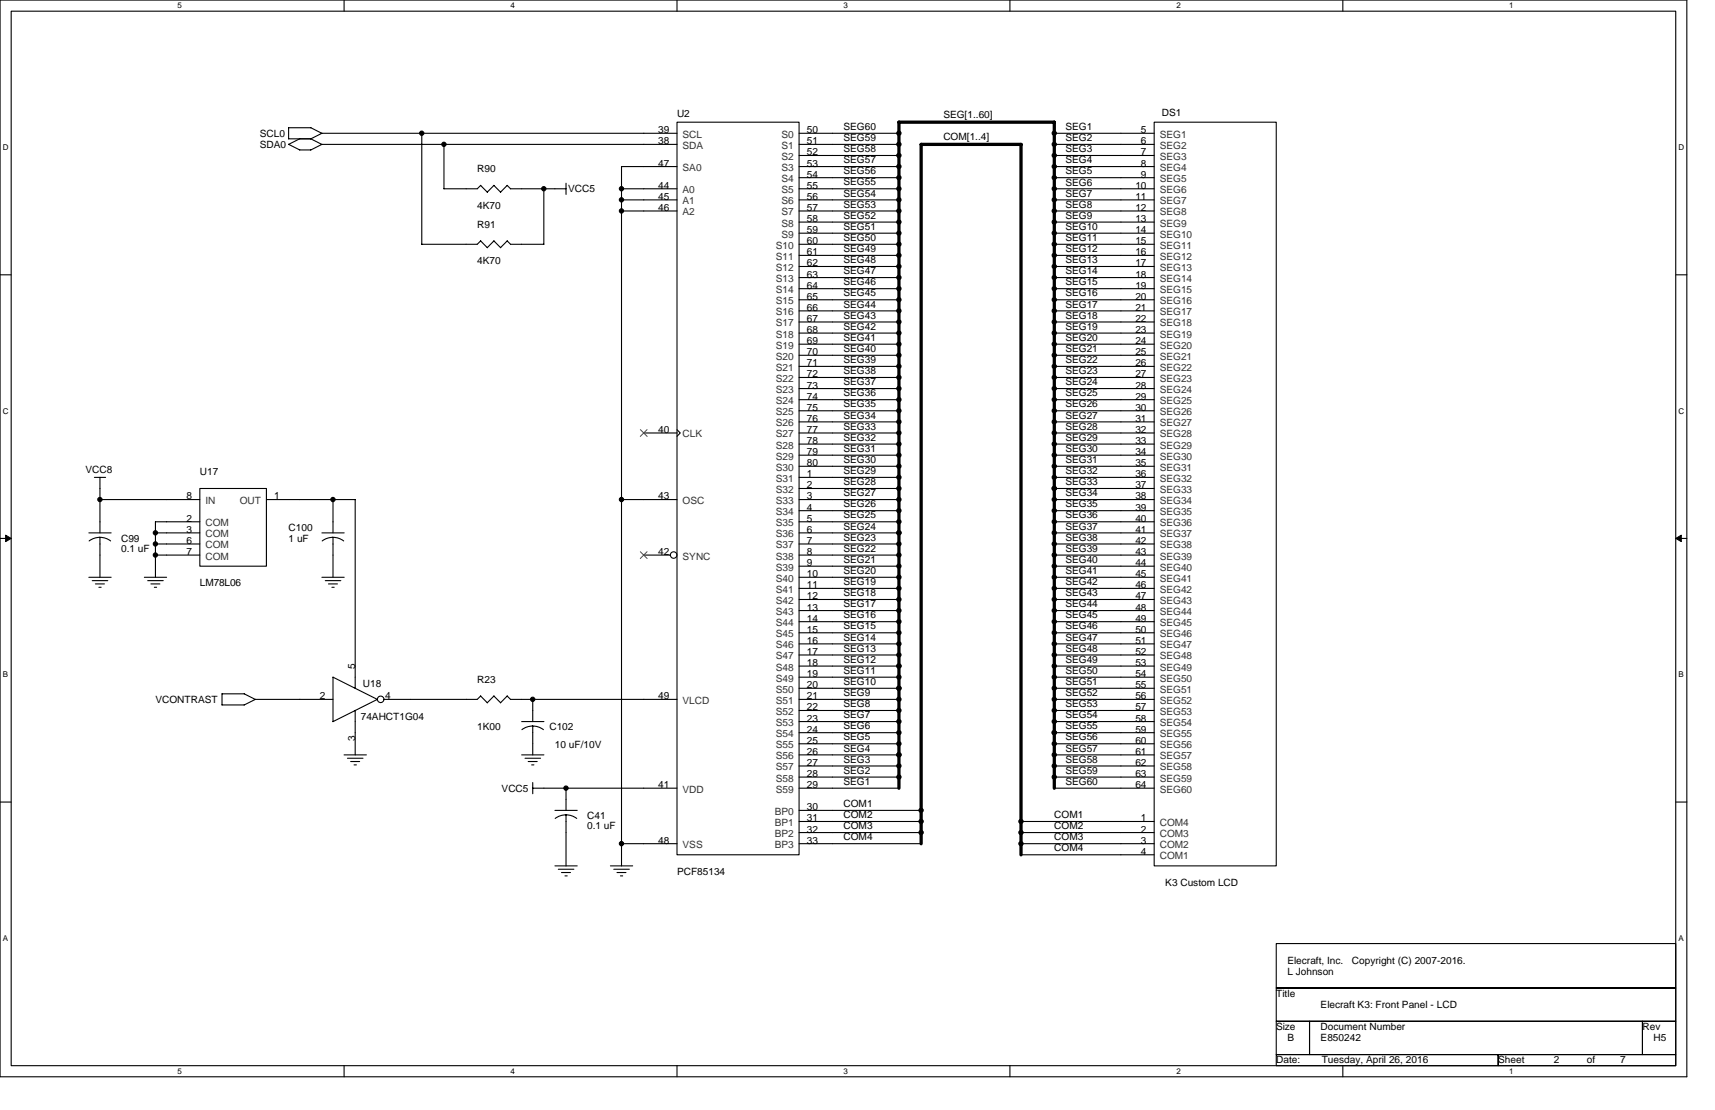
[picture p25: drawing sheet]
<svg xmlns="http://www.w3.org/2000/svg" width="432mm" height="279mm" viewBox="0 0 432 279" stroke-linecap="round" stroke-linejoin="round" font-family="sans-serif">
<defs><g id="words">
<g font-size="2.5">
<text x="170.5" y="29.4">U2</text>
<text x="237.5" y="29.7">SEG[1..60]</text>
<text x="292.5" y="29.1">DS1</text>
<text x="65.4" y="34.4">SCL0</text>
<text x="165.7" y="33.5">39</text>
<text x="203.1" y="33.5">50</text>
<text x="212.4" y="32.7">SEG60</text>
<text x="212.4" y="35.5">SEG59</text>
<text x="237.5" y="35.2">COM[1..4]</text>
<text x="268.2" y="32.7">SEG1</text>
<text x="268.2" y="35.5">SEG2</text>
<text x="287.3" y="33.5">5</text>
<text x="65.4" y="37.2">SDA0</text>
<text x="165.7" y="41.9">47</text>
<text x="165.7" y="36.3">38</text>
<text x="203.1" y="36.3">51</text>
<text x="203.1" y="39.1">52</text>
<text x="203.1" y="41.9">53</text>
<text x="212.4" y="38.3">SEG58</text>
<text x="212.4" y="41.1">SEG57</text>
<text x="268.2" y="38.3">SEG3</text>
<text x="268.2" y="41.1">SEG4</text>
<text x="287.3" y="36.3">6</text>
<text x="287.3" y="39.1">7</text>
<text x="287.3" y="41.9">8</text>
<text x="120.2" y="43.3">R90</text>
<text x="165.7" y="47.5">44</text>
<text x="203.1" y="44.7">54</text>
<text x="203.1" y="47.5">55</text>
<text x="212.4" y="43.9">SEG56</text>
<text x="212.4" y="46.7">SEG55</text>
<text x="268.2" y="43.9">SEG5</text>
<text x="268.2" y="46.7">SEG6</text>
<text x="285.9" y="47.5">10</text>
<text x="287.3" y="44.7">9</text>
<text x="120.2" y="52.6">4K70</text>
<text x="143.1" y="48.4">VCC5</text>
<text x="165.7" y="50.3">45</text>
<text x="165.7" y="53.1">46</text>
<text x="203.1" y="50.3">56</text>
<text x="203.1" y="53.1">57</text>
<text x="212.4" y="49.5">SEG54</text>
<text x="212.4" y="52.3">SEG53</text>
<text x="268.2" y="49.5">SEG7</text>
<text x="268.2" y="52.3">SEG8</text>
<text x="285.9" y="50.3">11</text>
<text x="285.9" y="53.1">12</text>
<text x="120.2" y="57.3">R91</text>
<text x="203.1" y="55.9">58</text>
<text x="203.1" y="58.7">59</text>
<text x="212.4" y="55.1">SEG52</text>
<text x="212.4" y="57.9">SEG51</text>
<text x="268.2" y="55.1">SEG9</text>
<text x="268.2" y="57.9">SEG10</text>
<text x="285.9" y="55.9">13</text>
<text x="285.9" y="58.7">14</text>
<text x="203.1" y="61.5">60</text>
<text x="203.1" y="64.3">61</text>
<text x="212.4" y="63.5">SEG49</text>
<text x="212.4" y="60.7">SEG50</text>
<text x="268.2" y="60.7">SEG11</text>
<text x="268.2" y="63.5">SEG12</text>
<text x="285.9" y="61.5">15</text>
<text x="285.9" y="64.3">16</text>
<text x="120.2" y="66.5">4K70</text>
<text x="203.1" y="67.1">62</text>
<text x="203.1" y="69.8">63</text>
<text x="212.4" y="69">SEG47</text>
<text x="212.4" y="71.8">SEG46</text>
<text x="212.4" y="66.2">SEG48</text>
<text x="268.2" y="66.3">SEG13</text>
<text x="268.2" y="69">SEG14</text>
<text x="268.2" y="71.8">SEG15</text>
<text x="285.9" y="67.1">17</text>
<text x="285.9" y="69.8">18</text>
<text x="203.1" y="72.6">64</text>
<text x="203.1" y="75.4">65</text>
<text x="212.4" y="74.6">SEG45</text>
<text x="212.4" y="77.4">SEG44</text>
<text x="268.2" y="74.6">SEG16</text>
<text x="268.2" y="77.4">SEG17</text>
<text x="285.9" y="72.6">19</text>
<text x="285.9" y="75.4">20</text>
<text x="203.1" y="78.2">66</text>
<text x="203.1" y="81">67</text>
<text x="203.1" y="83.8">68</text>
<text x="212.4" y="80.2">SEG43</text>
<text x="212.4" y="83">SEG42</text>
<text x="268.2" y="80.2">SEG18</text>
<text x="268.2" y="83">SEG19</text>
<text x="285.9" y="78.2">21</text>
<text x="285.9" y="81">22</text>
<text x="285.9" y="83.8">23</text>
<text x="203.1" y="86.6">69</text>
<text x="203.1" y="89.4">70</text>
<text x="212.4" y="85.8">SEG41</text>
<text x="212.4" y="88.6">SEG40</text>
<text x="268.2" y="85.8">SEG20</text>
<text x="268.2" y="88.6">SEG21</text>
<text x="285.9" y="86.6">24</text>
<text x="285.9" y="89.4">25</text>
<text x="203.1" y="92.2">71</text>
<text x="203.1" y="95">72</text>
<text x="212.4" y="94.2">SEG38</text>
<text x="212.4" y="91.4">SEG39</text>
<text x="268.2" y="91.4">SEG22</text>
<text x="268.2" y="94.2">SEG23</text>
<text x="285.9" y="92.2">26</text>
<text x="285.9" y="95">27</text>
<text x="203.1" y="97.8">73</text>
<text x="203.1" y="100.6">74</text>
<text x="212.4" y="99.8">SEG36</text>
<text x="212.4" y="97">SEG37</text>
<text x="268.2" y="97">SEG24</text>
<text x="268.2" y="99.8">SEG25</text>
<text x="285.9" y="97.8">28</text>
<text x="285.9" y="100.6">29</text>
<text x="203.1" y="103.4">75</text>
<text x="203.1" y="106.2">76</text>
<text x="212.4" y="102.6">SEG35</text>
<text x="212.4" y="105.4">SEG34</text>
<text x="268.2" y="102.6">SEG26</text>
<text x="268.2" y="105.4">SEG27</text>
<text x="285.9" y="103.4">30</text>
<text x="285.9" y="106.2">31</text>
<text x="165.7" y="109">40</text>
<text x="203.1" y="109">77</text>
<text x="203.1" y="111.8">78</text>
<text x="212.4" y="108.2">SEG33</text>
<text x="212.4" y="111">SEG32</text>
<text x="212.4" y="113.7">SEG31</text>
<text x="268.2" y="108.2">SEG28</text>
<text x="268.2" y="111">SEG29</text>
<text x="268.2" y="113.7">SEG30</text>
<text x="285.9" y="109">32</text>
<text x="285.9" y="111.8">33</text>
<text x="21.5" y="119.1">VCC8</text>
<text x="50.3" y="119.6">U17</text>
<text x="203.1" y="114.6">79</text>
<text x="203.1" y="117.3">80</text>
<text x="212.4" y="119.3">SEG29</text>
<text x="212.4" y="116.5">SEG30</text>
<text x="268.2" y="119.3">SEG32</text>
<text x="268.2" y="116.5">SEG31</text>
<text x="285.9" y="114.6">34</text>
<text x="285.9" y="117.3">35</text>
<text x="47" y="125.7">8</text>
<text x="69" y="125.7">1</text>
<text x="165.7" y="125.7">43</text>
<text x="203.1" y="120.1">1</text>
<text x="203.1" y="122.9">2</text>
<text x="203.1" y="125.7">3</text>
<text x="212.4" y="122.1">SEG28</text>
<text x="212.4" y="124.9">SEG27</text>
<text x="268.2" y="122.1">SEG33</text>
<text x="268.2" y="124.9">SEG34</text>
<text x="285.9" y="120.1">36</text>
<text x="285.9" y="122.9">37</text>
<text x="285.9" y="125.7">38</text>
<text x="47" y="131.3">2</text>
<text x="203.1" y="128.5">4</text>
<text x="203.1" y="131.3">5</text>
<text x="212.4" y="127.7">SEG26</text>
<text x="212.4" y="130.5">SEG25</text>
<text x="268.2" y="130.5">SEG36</text>
<text x="268.2" y="127.7">SEG35</text>
<text x="285.9" y="128.5">39</text>
<text x="285.9" y="131.3">40</text>
<text x="30.5" y="136.4">C99</text>
<text x="47" y="134.1">3</text>
<text x="47" y="136.9">6</text>
<text x="72.7" y="133.6">C100</text>
<text x="72.7" y="136.4">1 uF</text>
<text x="203.1" y="134.1">6</text>
<text x="203.1" y="136.9">7</text>
<text x="212.4" y="133.3">SEG24</text>
<text x="212.4" y="136.1">SEG23</text>
<text x="268.2" y="136.1">SEG38</text>
<text x="268.2" y="133.3">SEG37</text>
<text x="285.9" y="134.1">41</text>
<text x="285.9" y="136.9">42</text>
<text x="30.5" y="138.9">0.1 uF</text>
<text x="47" y="139.7">7</text>
<text x="165.7" y="139.7">42</text>
<text x="203.1" y="139.7">8</text>
<text x="203.1" y="142.5">9</text>
<text x="212.4" y="138.9">SEG22</text>
<text x="212.4" y="141.7">SEG21</text>
<text x="268.2" y="141.7">SEG40</text>
<text x="268.2" y="138.9">SEG39</text>
<text x="285.9" y="139.7">43</text>
<text x="285.9" y="142.5">44</text>
<text x="50.3" y="147.6">LM78L06</text>
<text x="203.1" y="145.3">10</text>
<text x="203.1" y="148.1">11</text>
<text x="212.4" y="147.3">SEG19</text>
<text x="212.4" y="144.5">SEG20</text>
<text x="268.2" y="144.5">SEG41</text>
<text x="268.2" y="147.3">SEG42</text>
<text x="285.9" y="145.3">45</text>
<text x="285.9" y="148.1">46</text>
<text x="203.1" y="150.9">12</text>
<text x="203.1" y="153.7">13</text>
<text x="212.4" y="150.1">SEG18</text>
<text x="212.4" y="155.7">SEG16</text>
<text x="212.4" y="152.9">SEG17</text>
<text x="268.2" y="152.9">SEG44</text>
<text x="268.2" y="150.1">SEG43</text>
<text x="268.2" y="155.7">SEG45</text>
<text x="285.9" y="150.9">47</text>
<text x="285.9" y="153.7">48</text>
<text x="203.1" y="156.5">14</text>
<text x="203.1" y="159.3">15</text>
<text x="212.4" y="161.2">SEG14</text>
<text x="212.4" y="158.5">SEG15</text>
<text x="268.2" y="161.2">SEG47</text>
<text x="268.2" y="158.5">SEG46</text>
<text x="285.9" y="156.5">49</text>
<text x="285.9" y="159.3">50</text>
<text x="203.1" y="162.1">16</text>
<text x="203.1" y="164.8">17</text>
<text x="203.1" y="167.6">18</text>
<text x="212.4" y="166.8">SEG12</text>
<text x="212.4" y="164">SEG13</text>
<text x="268.2" y="166.8">SEG49</text>
<text x="268.2" y="164">SEG48</text>
<text x="285.9" y="162.1">51</text>
<text x="285.9" y="164.8">52</text>
<text x="285.9" y="167.6">53</text>
<text x="89.4" y="168.5" transform="rotate(-90 89.4 168.5)">5</text>
<text x="91.4" y="173">U18</text>
<text x="120.2" y="171.9">R23</text>
<text x="203.1" y="170.4">19</text>
<text x="203.1" y="173.2">20</text>
<text x="212.4" y="172.4">SEG10</text>
<text x="212.4" y="169.6">SEG11</text>
<text x="268.2" y="169.6">SEG50</text>
<text x="268.2" y="172.4">SEG51</text>
<text x="285.9" y="170.4">54</text>
<text x="285.9" y="173.2">55</text>
<text x="39.1" y="176.9">VCONTRAST</text>
<text x="80.5" y="176">2</text>
<text x="97" y="176">4</text>
<text x="165.7" y="176">49</text>
<text x="203.1" y="176">21</text>
<text x="203.1" y="178.8">22</text>
<text x="212.4" y="178">SEG8</text>
<text x="212.4" y="175.2">SEG9</text>
<text x="268.2" y="175.2">SEG52</text>
<text x="268.2" y="178">SEG53</text>
<text x="285.9" y="176">56</text>
<text x="285.9" y="178.8">57</text>
<text x="90.8" y="181.4">74AHCT1G04</text>
<text x="120.2" y="183.9">1K00</text>
<text x="138.3" y="183.9">C102</text>
<text x="203.1" y="181.6">23</text>
<text x="203.1" y="184.4">24</text>
<text x="212.4" y="180.8">SEG7</text>
<text x="212.4" y="183.6">SEG6</text>
<text x="268.2" y="183.6">SEG55</text>
<text x="268.2" y="180.8">SEG54</text>
<text x="285.9" y="181.6">58</text>
<text x="285.9" y="184.4">59</text>
<text x="89.4" y="186.5" transform="rotate(-90 89.4 186.5)">3</text>
<text x="139.7" y="188.3">10 uF/10V</text>
<text x="203.1" y="187.2">25</text>
<text x="203.1" y="190">26</text>
<text x="212.4" y="192">SEG3</text>
<text x="212.4" y="189.2">SEG4</text>
<text x="212.4" y="186.4">SEG5</text>
<text x="268.2" y="192">SEG58</text>
<text x="268.2" y="189.2">SEG57</text>
<text x="268.2" y="186.4">SEG56</text>
<text x="285.9" y="187.2">60</text>
<text x="285.9" y="190">61</text>
<text x="203.1" y="192.8">27</text>
<text x="203.1" y="195.6">28</text>
<text x="212.4" y="194.8">SEG2</text>
<text x="212.4" y="197.6">SEG1</text>
<text x="268.2" y="194.8">SEG59</text>
<text x="268.2" y="197.6">SEG60</text>
<text x="285.9" y="192.8">62</text>
<text x="285.9" y="195.6">63</text>
<text x="126.3" y="199.2">VCC5</text>
<text x="165.7" y="198.4">41</text>
<text x="203.1" y="204">30</text>
<text x="203.1" y="198.4">29</text>
<text x="212.4" y="203.2">COM1</text>
<text x="285.9" y="198.4">64</text>
<text x="147.8" y="206.2">C41</text>
<text x="147.8" y="208.7">0.1 uF</text>
<text x="203.1" y="206.8">31</text>
<text x="203.1" y="209.5">32</text>
<text x="212.4" y="208.7">COM3</text>
<text x="212.4" y="205.9">COM2</text>
<text x="265.5" y="208.7">COM2</text>
<text x="265.5" y="205.9">COM1</text>
<text x="287.3" y="209.5">2</text>
<text x="287.3" y="206.8">1</text>
<text x="165.7" y="212.3">48</text>
<text x="203.1" y="212.3">33</text>
<text x="212.4" y="211.5">COM4</text>
<text x="265.5" y="214.3">COM4</text>
<text x="265.5" y="211.5">COM3</text>
<text x="287.3" y="215.1">4</text>
<text x="287.3" y="212.3">3</text>
<text x="170.5" y="220.2">PCF85134</text>
<text x="293.4" y="223">K3 Custom LCD</text>
<text x="324.1" y="242.5">Elecraft, Inc.</text>
<text x="324.1" y="245.3">L Johnson</text>
<text x="340.4" y="242.5">Copyright (C) 2007-2016.</text>
<text x="321.3" y="250.9">Title</text>
<text x="332.5" y="253.7">Elecraft K3: Front Panel - LCD</text>
<text x="321.3" y="259.3">Size</text>
<text x="324.1" y="262.1">B</text>
<text x="332.5" y="259.3">Document Number</text>
<text x="332.5" y="262.1">E850242</text>
<text x="413.5" y="259.3">Rev</text>
<text x="416.3" y="262.1">H5</text>
<text x="321.3" y="267.7">Date:</text>
<text x="332.8" y="267.7">Tuesday, April 26, 2016</text>
<text x="377.2" y="267.7">Sheet</text>
<text x="391.2" y="267.7">2</text>
<text x="399.6" y="267.7">of</text>
<text x="407.9" y="267.7">7</text>
</g>
<g font-size="2.5" fill="#333">
<text x="171.9" y="34.7">SCL</text>
<text x="196.7" y="34.7">S0</text>
<text x="292" y="34.7">SEG1</text>
<text x="171.9" y="37.5">SDA</text>
<text x="196.7" y="37.5">S1</text>
<text x="196.7" y="40.3">S2</text>
<text x="292" y="37.5">SEG2</text>
<text x="292" y="40.3">SEG3</text>
<text x="171.9" y="43">SA0</text>
<text x="196.7" y="43.1">S3</text>
<text x="196.7" y="45.8">S4</text>
<text x="292" y="43.1">SEG4</text>
<text x="292" y="45.8">SEG5</text>
<text x="171.9" y="48.6">A0</text>
<text x="171.9" y="51.4">A1</text>
<text x="196.7" y="48.6">S5</text>
<text x="196.7" y="51.4">S6</text>
<text x="292" y="48.6">SEG6</text>
<text x="292" y="51.4">SEG7</text>
<text x="171.9" y="54.2">A2</text>
<text x="196.7" y="54.2">S7</text>
<text x="196.7" y="57">S8</text>
<text x="196.7" y="59.8">S9</text>
<text x="292" y="54.2">SEG8</text>
<text x="292" y="57">SEG9</text>
<text x="292" y="59.8">SEG10</text>
<text x="195.3" y="62.6">S10</text>
<text x="195.3" y="65.4">S11</text>
<text x="292" y="62.6">SEG11</text>
<text x="292" y="65.4">SEG12</text>
<text x="195.3" y="68.2">S12</text>
<text x="195.3" y="71">S13</text>
<text x="292" y="68.2">SEG13</text>
<text x="292" y="71">SEG14</text>
<text x="195.3" y="73.8">S14</text>
<text x="195.3" y="76.6">S15</text>
<text x="292" y="73.8">SEG15</text>
<text x="292" y="76.6">SEG16</text>
<text x="195.3" y="79.4">S16</text>
<text x="195.3" y="82.2">S17</text>
<text x="292" y="79.4">SEG17</text>
<text x="292" y="82.2">SEG18</text>
<text x="195.3" y="85">S18</text>
<text x="195.3" y="87.8">S19</text>
<text x="292" y="85">SEG19</text>
<text x="292" y="87.8">SEG20</text>
<text x="195.3" y="90.5">S20</text>
<text x="195.3" y="93.3">S21</text>
<text x="292" y="90.5">SEG21</text>
<text x="292" y="93.3">SEG22</text>
<text x="195.3" y="96.1">S22</text>
<text x="195.3" y="98.9">S23</text>
<text x="195.3" y="101.7">S24</text>
<text x="292" y="96.1">SEG23</text>
<text x="292" y="98.9">SEG24</text>
<text x="292" y="101.7">SEG25</text>
<text x="195.3" y="104.5">S25</text>
<text x="195.3" y="107.3">S26</text>
<text x="292" y="104.5">SEG26</text>
<text x="292" y="107.3">SEG27</text>
<text x="171.9" y="110.1">CLK</text>
<text x="195.3" y="110.1">S27</text>
<text x="195.3" y="112.9">S28</text>
<text x="292" y="110.1">SEG28</text>
<text x="292" y="112.9">SEG29</text>
<text x="195.3" y="115.7">S29</text>
<text x="195.3" y="118.5">S30</text>
<text x="292" y="115.7">SEG30</text>
<text x="292" y="118.5">SEG31</text>
<text x="195.3" y="121.3">S31</text>
<text x="195.3" y="124.1">S32</text>
<text x="292" y="121.3">SEG32</text>
<text x="292" y="124.1">SEG33</text>
<text x="51.7" y="126.9">IN</text>
<text x="60.3" y="126.9">OUT</text>
<text x="171.9" y="126.9">OSC</text>
<text x="195.3" y="126.9">S33</text>
<text x="195.3" y="129.7">S34</text>
<text x="292" y="126.9">SEG34</text>
<text x="292" y="129.7">SEG35</text>
<text x="51.7" y="132.5">COM</text>
<text x="51.7" y="135.3">COM</text>
<text x="195.3" y="132.5">S35</text>
<text x="195.3" y="135.3">S36</text>
<text x="292" y="132.5">SEG36</text>
<text x="292" y="135.3">SEG37</text>
<text x="51.7" y="138">COM</text>
<text x="51.7" y="140.8">COM</text>
<text x="171.9" y="140.8">SYNC</text>
<text x="195.3" y="138">S37</text>
<text x="195.3" y="140.8">S38</text>
<text x="195.3" y="143.6">S39</text>
<text x="292" y="138">SEG38</text>
<text x="292" y="140.8">SEG39</text>
<text x="292" y="143.6">SEG40</text>
<text x="195.3" y="146.4">S40</text>
<text x="195.3" y="149.2">S41</text>
<text x="292" y="146.4">SEG41</text>
<text x="292" y="149.2">SEG42</text>
<text x="195.3" y="152">S42</text>
<text x="195.3" y="154.8">S43</text>
<text x="292" y="152">SEG43</text>
<text x="292" y="154.8">SEG44</text>
<text x="195.3" y="157.6">S44</text>
<text x="195.3" y="160.4">S45</text>
<text x="292" y="157.6">SEG45</text>
<text x="292" y="160.4">SEG46</text>
<text x="195.3" y="163.2">S46</text>
<text x="195.3" y="166">S47</text>
<text x="292" y="163.2">SEG47</text>
<text x="292" y="166">SEG48</text>
<text x="195.3" y="168.8">S48</text>
<text x="195.3" y="171.6">S49</text>
<text x="292" y="168.8">SEG49</text>
<text x="292" y="171.6">SEG50</text>
<text x="171.9" y="177.2">VLCD</text>
<text x="195.3" y="174.4">S50</text>
<text x="195.3" y="177.2">S51</text>
<text x="195.3" y="180">S52</text>
<text x="292" y="174.4">SEG51</text>
<text x="292" y="177.2">SEG52</text>
<text x="292" y="180">SEG53</text>
<text x="195.3" y="182.7">S53</text>
<text x="195.3" y="185.5">S54</text>
<text x="292" y="182.7">SEG54</text>
<text x="292" y="185.5">SEG55</text>
<text x="195.3" y="188.3">S55</text>
<text x="195.3" y="191.1">S56</text>
<text x="292" y="188.3">SEG56</text>
<text x="292" y="191.1">SEG57</text>
<text x="195.3" y="193.9">S57</text>
<text x="195.3" y="196.7">S58</text>
<text x="292" y="193.9">SEG58</text>
<text x="292" y="196.7">SEG59</text>
<text x="171.9" y="199.5">VDD</text>
<text x="195.3" y="199.5">S59</text>
<text x="292" y="199.5">SEG60</text>
<text x="195.1" y="207.9">BP1</text>
<text x="195.1" y="205.1">BP0</text>
<text x="292" y="207.9">COM4</text>
<text x="171.9" y="213.5">VSS</text>
<text x="195.1" y="213.5">BP3</text>
<text x="195.1" y="210.7">BP2</text>
<text x="292" y="213.5">COM2</text>
<text x="292" y="210.7">COM3</text>
<text x="292" y="216.3">COM1</text>
</g>
<g font-size="2">
<text x="44.7" y="2.1">5</text>
<text x="128.5" y="2.1">4</text>
<text x="212.4" y="2.1">3</text>
<text x="296.2" y="2.1">2</text>
<text x="380" y="2.1">1</text>
<text x=".7" y="37.8">D</text>
<text x="422.6" y="37.8">D</text>
<text x=".7" y="104.1">C</text>
<text x="422.6" y="104.1">C</text>
<text x=".7" y="170.5">B</text>
<text x="422.6" y="170.5">B</text>
<text x=".7" y="236.9">A</text>
<text x="422.6" y="236.9">A</text>
<text x="44.7" y="270.3">5</text>
<text x="128.5" y="270.3">4</text>
<text x="212.4" y="270.3">3</text>
<text x="296.2" y="270.3">2</text>
<text x="380" y="270.3">1</text>
</g>
</g></defs>
<path d="M0 0h424.7v271h-424.7zM2.8 2.8h419.1v265.4h-419.1z" fill="none" stroke="#000" stroke-width=".28"/>
<g fill="#fff">
<path d="M44.7 .3h1.1v2.2h-1.1z"/>
<path d="M44.7 268.5h1.1v2.3h-1.1z"/>
</g>
<path d="M86.6 0v2.8M86.6 268.2v2.8" fill="none" stroke="#000" stroke-width=".28"/>
<g fill="#fff">
<path d="M128.5 .3h1.2v2.2h-1.2z"/>
<path d="M128.5 268.5h1.2v2.3h-1.2z"/>
</g>
<path d="M170.5 0v2.8M170.5 268.2v2.8" fill="none" stroke="#000" stroke-width=".28"/>
<g fill="#fff">
<path d="M212.4 .3h1.1v2.2h-1.1z"/>
<path d="M212.4 268.5h1.1v2.3h-1.1z"/>
</g>
<path d="M254.3 0v2.8M254.3 268.2v2.8" fill="none" stroke="#000" stroke-width=".28"/>
<g fill="#fff">
<path d="M296.2 .3h1.1v2.2h-1.1z"/>
<path d="M296.2 268.5h1.1v2.3h-1.1z"/>
</g>
<path d="M338.1 0v2.8M338.1 268.2v2.8" fill="none" stroke="#000" stroke-width=".28"/>
<g fill="#fff">
<path d="M380 .3h1.1v2.2h-1.1z"/>
<path d="M380 268.5h1.1v2.3h-1.1z"/>
<path d="M.7 36h1.5v2.2h-1.5z"/>
<path d="M422.6 36h1.5v2.2h-1.5z"/>
<path d="M.7 102.3h1.5v2.3h-1.5z"/>
<path d="M422.6 102.3h1.5v2.3h-1.5z"/>
</g>
<path d="M0 69.2h2.8M421.9 69.2h2.8" fill="none" stroke="#000" stroke-width=".28"/>
<g fill="#fff">
<path d="M.7 168.7h1.4v2.2h-1.4z"/>
<path d="M422.6 168.7h1.3v2.2h-1.3z"/>
</g>
<path d="M0 135.5h2.8M421.9 135.5h2.8" fill="none" stroke="#000" stroke-width=".28"/>
<path d="M1.4 134.7l1.4 .8-1.4 .8zM421.9 135.5l1.4-.8v1.6z" fill="#000" stroke="#000" stroke-width=".25"/>
<g fill="#fff">
<path d="M.7 235.1h1.4v2.2h-1.4z"/>
<path d="M422.6 235.1h1.4v2.2h-1.4z"/>
</g>
<g fill="none" stroke="#000" stroke-width=".28">
<path d="M72.7 32.2h5.6M72.7 32.1l-.1 2.8h5.7M75.5 34.9l-2.9 1.4 2.9 1.4M78.3 32.2l2.8 1.4M78.3 34.9l2.8 1.5M81 33.5h89.5M81 33.5l-2.8 1.5M106.2 33.5v28h14l.8-.9M111.8 36.3v11.2h8.4l.8-.8M170.5 30.8h30.7v184.4h-30.7zM170.5 36.3h-89.5l-2.8 1.5-2.8-.1M201.2 33.5h25.2"/>
<path d="M201.2 36.3h25.2M201.2 39.1h25.2M265.5 33.5h25.1M265.5 36.3h25.1M265.5 39.1h25.1M290.6 30.8h30.7v187.2h-30.7zM121 46.7l1.7 1.7M122.7 48.4l1.7-1.7 1.6 1.7M128.5 47.5h14M128.6 47.5l-.9-.8-1.7 1.7M136.9 47.5v14h-8.4M142.5 46.1v2.8"/>
<path d="M156.5 47.5h14M156.5 50.3h14M156.5 53.1h14M170.5 41.9h-14v176.1M201.2 47.5h25.2M201.2 41.9h25.2M201.2 44.7h25.2M201.2 50.3h25.2M201.2 53.1h25.2M201.2 55.9h25.2M201.2 58.7h25.2M265.5 47.5h25.1"/>
<path d="M265.5 41.9h25.1M265.5 44.7h25.1M265.5 50.3h25.1M265.5 53.1h25.1M265.5 55.9h25.1M265.5 58.7h25.1M121 60.6l1.7 1.8M122.7 62.3l1.7-1.7 1.6 1.8M128.6 61.5l-.9-.9-1.7 1.7M201.2 61.5h25.2M201.2 64.3h25.2M201.2 67.1h25.2"/>
<path d="M201.2 69.9h25.2M201.2 72.7h25.2M201.2 75.5h25.2M201.2 78.3h25.2M265.5 61.5h25.1M265.5 64.3h25.1M265.5 67.1h25.1M265.5 69.9h25.1M265.5 72.7h25.1M265.5 75.5h25.1M265.5 78.3h25.1M201.2 81h25.2"/>
<path d="M201.2 83.8h25.2M201.2 86.6h25.2M201.2 89.4h25.2M201.2 92.2h25.2M201.2 95h25.2M201.2 97.8h25.2M265.5 81h25.1M265.5 83.8h25.1M265.5 86.6h25.1M265.5 89.4h25.1M265.5 92.2h25.1M265.5 95h25.1"/>
<path d="M265.5 97.8h25.1M162.1 109h8.4M170.5 108.2l.8 .8-.8 .8M201.2 100.6h25.2M201.2 103.4h25.2M201.2 106.2h25.2M201.2 109h25.2M201.2 111.8h25.2M201.2 114.6h25.2M201.2 117.4h25.2M265.5 100.6h25.1M265.5 103.4h25.1"/>
<path d="M265.5 106.2h25.1M265.5 109h25.1M265.5 111.8h25.1M265.5 114.6h25.1M265.5 117.4h25.1M22.4 134.1h5.6M22.4 136.2l1.3-.7 1.4-.2 1.5 .2 1.3 .7M23.8 120.2h2.8M25.2 120.2v13.9M25.2 135.3v10M25.2 125.8h25.1M39.1 134.1h11.2"/>
<path d="M39.1 136.9h11.2M39.1 139.7h11.2M50.3 123h16.8v19.5h-16.8zM50.3 131.3h-11.2v14M67.1 125.8h22.3v47.5M81 134.1h5.7M81.1 136.2l1.3-.7 1.4-.2 1.5 .2 1.2 .7M83.8 125.8v8.3M83.8 135.3v10M156.5 125.8h14M162.1 139.7h6.7M201.2 120.2h25.2"/>
<path d="M201.2 125.8h25.2M201.2 131.3h25.2M201.2 134.1h25.2M201.2 136.9h25.2M201.2 139.7h25.2M201.2 123h25.2M201.2 128.5h25.2M265.5 120.2h25.1M265.5 125.8h25.1M265.5 131.3h25.1M265.5 134.1h25.1M265.5 136.9h25.1"/>
<path d="M265.5 139.7h25.1M265.5 123h25.1M265.5 128.5h25.1M22.4 145.3h5.6M23.2 146.2h3.9M24 147h2.3M24.9 147.8h.6M36.3 145.3h5.7M37.2 146.2h3.9M38 147h2.3M38.9 147.8h.5M81 145.3h5.7"/>
<path d="M81.9 146.2h3.9M82.7 147h2.3M83.6 147.8h.5M201.2 145.3h25.2M201.2 142.5h25.2M201.2 148.1h25.2M201.2 150.9h25.2M201.2 153.7h25.2M201.2 156.5h25.2M201.2 159.3h25.2M265.5 145.3h25.1M265.5 142.5h25.1"/>
<path d="M265.5 148.1h25.1M265.5 150.9h25.1M265.5 153.7h25.1M265.5 156.5h25.1M265.5 159.3h25.1M55.9 174.6v2.8l5.6 .1 2.8-1.5h19.5M55.9 174.6h5.6l2.8 1.5M83.8 170.5l11.2 5.6-11.2 5.6zM89.4 178.8v11.2M121 175.2l1.7 1.7M121 175.2l-.8 .8h-23.5M122.7 176.9l1.7-1.7 1.6 1.7"/>
<path d="M128.5 176h42M128.6 176.1l-.9-.9-1.7 1.7M134.1 176v5.6M201.2 162.1h25.2M201.2 164.9h25.2M201.2 167.7h25.2M201.2 170.5h25.2M201.2 173.2h25.2M201.2 176h25.2M201.2 178.8h25.2M265.5 162.1h25.1M265.5 164.9h25.1"/>
<path d="M265.5 167.7h25.1M265.5 170.5h25.1M265.5 173.2h25.1M265.5 176h25.1M265.5 178.8h25.1M86.6 190h5.6M87.5 190.9h3.9M88.3 191.7h2.3M89.2 192.5h.5M131.3 190h5.6M131.3 181.6h5.6M131.4 183.7l1.3-.7 1.4-.2 1.5 .2 1.2 .7"/>
<path d="M132.2 190.9h3.9M133 191.7h2.3M133.9 192.5h.5M134.1 198.4h36.4M134.1 182.8v7.2M134.1 197v2.8M142.5 198.4v5.6M201.2 198.4h25.2M201.2 190h25.2M201.2 181.6h25.2M201.2 184.4h25.2M201.2 187.2h25.2"/>
<path d="M201.2 192.8h25.2M201.2 195.6h25.2M265.5 198.4h25.1M265.5 190h25.1M265.5 181.6h25.1M265.5 184.4h25.1M265.5 187.2h25.1M265.5 192.8h25.1M265.5 195.6h25.1M0 201.9h2.8M139.7 218h5.6M139.7 204h5.6"/>
<path d="M139.8 206l1.3-.7 1.4-.2 1.4 .2 1.3 .7M140.6 218.8h3.9M141.4 219.6h2.2M142.5 205.1v12.9M153.7 218h5.6M154.5 218.8h4M155.3 219.6h2.3M156.5 212.4h14M201.2 212.4h30.7M201.2 209.6h30.7M201.2 206.8h30.7M201.2 204h30.7"/>
<path d="M257.1 215.2h33.5M257.1 212.4h33.5M257.1 209.6h33.5M257.1 206.8h33.5M421.9 201.9h2.8M142.2 220.5h.6M156.2 220.5h.6M321.3 237.5h100.6v11.2h-100.6zM321.3 248.7h100.6v8.4h-100.6zM321.3 257.1h8.4v8.4h-8.4zM329.7 257.1h83.8v8.4h-83.8zM413.5 257.1h8.4v8.4h-8.4z"/>
<path d="M321.3 265.5h55.9v2.7h-55.9zM377.2 265.5h44.7v2.7h-44.7z"/>
<circle cx="169.6" cy="139.7" r=".82"/>
<circle cx="95.8" cy="176" r=".82"/>
</g>
<path d="M161.2 108.1l1.7 1.8M162.9 108.1l-1.7 1.8M161.2 138.9l1.7 1.7M162.9 138.9l-1.7 1.7" fill="none" stroke="#4c4c4c" stroke-width=".25"/>
<path d="M265.5 30.8v167.6M265.5 30.8h-39.2v167.6M231.9 212.4v-176.1h25.2v178.9" fill="none" stroke="#000" stroke-width=".83"/>
<g fill="#000" stroke="#000" stroke-width=".28">
<circle cx="106.2" cy="33.5" r=".54"/>
<circle cx="111.8" cy="36.3" r=".54"/>
<circle cx="226.3" cy="39.1" r=".54"/>
<circle cx="226.3" cy="33.5" r=".54"/>
<circle cx="226.3" cy="36.3" r=".54"/>
<circle cx="265.4" cy="39.1" r=".54"/>
<circle cx="265.4" cy="33.5" r=".54"/>
<circle cx="265.4" cy="36.3" r=".54"/>
<circle cx="136.9" cy="47.5" r=".54"/>
<circle cx="156.5" cy="53.1" r=".54"/>
<circle cx="156.5" cy="47.5" r=".54"/>
<circle cx="156.5" cy="50.3" r=".54"/>
<circle cx="226.3" cy="55.9" r=".54"/>
<circle cx="226.3" cy="58.7" r=".54"/>
<circle cx="226.3" cy="53.1" r=".54"/>
<circle cx="226.3" cy="41.9" r=".54"/>
<circle cx="226.3" cy="44.7" r=".54"/>
<circle cx="226.3" cy="50.3" r=".54"/>
<circle cx="226.3" cy="47.5" r=".54"/>
<circle cx="265.4" cy="55.9" r=".54"/>
<circle cx="265.4" cy="58.7" r=".54"/>
<circle cx="265.4" cy="53.1" r=".54"/>
<circle cx="265.4" cy="41.9" r=".54"/>
<circle cx="265.4" cy="44.7" r=".54"/>
<circle cx="265.4" cy="47.5" r=".54"/>
<circle cx="265.4" cy="50.3" r=".54"/>
<circle cx="226.3" cy="78.2" r=".54"/>
<circle cx="226.3" cy="61.5" r=".54"/>
<circle cx="226.3" cy="64.3" r=".54"/>
<circle cx="226.3" cy="67.1" r=".54"/>
<circle cx="226.3" cy="69.9" r=".54"/>
<circle cx="226.3" cy="72.7" r=".54"/>
<circle cx="226.3" cy="75.4" r=".54"/>
<circle cx="265.4" cy="78.2" r=".54"/>
<circle cx="265.4" cy="61.5" r=".54"/>
<circle cx="265.4" cy="75.4" r=".54"/>
<circle cx="265.4" cy="69.9" r=".54"/>
<circle cx="265.4" cy="72.7" r=".54"/>
<circle cx="265.4" cy="67.1" r=".54"/>
<circle cx="265.4" cy="64.3" r=".54"/>
<circle cx="226.3" cy="92.2" r=".54"/>
<circle cx="226.3" cy="81" r=".54"/>
<circle cx="226.3" cy="97.8" r=".54"/>
<circle cx="226.3" cy="83.8" r=".54"/>
<circle cx="226.3" cy="86.6" r=".54"/>
<circle cx="226.3" cy="89.4" r=".54"/>
<circle cx="226.3" cy="95" r=".54"/>
<circle cx="265.4" cy="92.2" r=".54"/>
<circle cx="265.4" cy="81" r=".54"/>
<circle cx="265.4" cy="97.8" r=".54"/>
<circle cx="265.4" cy="86.6" r=".54"/>
<circle cx="265.4" cy="83.8" r=".54"/>
<circle cx="265.4" cy="89.4" r=".54"/>
<circle cx="265.4" cy="95" r=".54"/>
<circle cx="226.3" cy="117.4" r=".54"/>
<circle cx="226.3" cy="111.8" r=".54"/>
<circle cx="226.3" cy="109" r=".54"/>
<circle cx="226.3" cy="103.4" r=".54"/>
<circle cx="226.3" cy="106.2" r=".54"/>
<circle cx="226.3" cy="100.6" r=".54"/>
<circle cx="226.3" cy="114.6" r=".54"/>
<circle cx="265.4" cy="117.4" r=".54"/>
<circle cx="265.4" cy="111.8" r=".54"/>
<circle cx="265.4" cy="100.6" r=".54"/>
<circle cx="265.4" cy="114.6" r=".54"/>
<circle cx="265.4" cy="103.4" r=".54"/>
<circle cx="265.4" cy="109" r=".54"/>
<circle cx="265.4" cy="106.2" r=".54"/>
<circle cx="25.2" cy="125.7" r=".54"/>
<circle cx="39.1" cy="136.9" r=".54"/>
<circle cx="39.1" cy="134.1" r=".54"/>
<circle cx="39.1" cy="139.7" r=".54"/>
<circle cx="83.8" cy="125.7" r=".54"/>
<circle cx="156.5" cy="125.7" r=".54"/>
<circle cx="226.3" cy="136.9" r=".54"/>
<circle cx="226.3" cy="139.7" r=".54"/>
<circle cx="226.3" cy="122.9" r=".54"/>
<circle cx="226.3" cy="120.1" r=".54"/>
<circle cx="226.3" cy="131.3" r=".54"/>
<circle cx="226.3" cy="128.5" r=".54"/>
<circle cx="226.3" cy="134.1" r=".54"/>
<circle cx="226.3" cy="125.7" r=".54"/>
<circle cx="265.4" cy="136.9" r=".54"/>
<circle cx="265.4" cy="122.9" r=".54"/>
<circle cx="265.4" cy="139.7" r=".54"/>
<circle cx="265.4" cy="134.1" r=".54"/>
<circle cx="265.4" cy="120.1" r=".54"/>
<circle cx="265.4" cy="128.5" r=".54"/>
<circle cx="265.4" cy="131.3" r=".54"/>
<circle cx="265.4" cy="125.7" r=".54"/>
<circle cx="226.3" cy="142.5" r=".54"/>
<circle cx="226.3" cy="159.3" r=".54"/>
<circle cx="226.3" cy="148.1" r=".54"/>
<circle cx="226.3" cy="145.3" r=".54"/>
<circle cx="226.3" cy="156.5" r=".54"/>
<circle cx="226.3" cy="153.7" r=".54"/>
<circle cx="226.3" cy="150.9" r=".54"/>
<circle cx="265.4" cy="142.5" r=".54"/>
<circle cx="265.4" cy="145.3" r=".54"/>
<circle cx="265.4" cy="148.1" r=".54"/>
<circle cx="265.4" cy="153.7" r=".54"/>
<circle cx="265.4" cy="159.3" r=".54"/>
<circle cx="265.4" cy="156.5" r=".54"/>
<circle cx="265.4" cy="150.9" r=".54"/>
<circle cx="134.1" cy="176" r=".54"/>
<circle cx="226.3" cy="162.1" r=".54"/>
<circle cx="226.3" cy="167.6" r=".54"/>
<circle cx="226.3" cy="164.9" r=".54"/>
<circle cx="226.3" cy="178.8" r=".54"/>
<circle cx="226.3" cy="170.4" r=".54"/>
<circle cx="226.3" cy="173.2" r=".54"/>
<circle cx="226.3" cy="176" r=".54"/>
<circle cx="265.4" cy="162.1" r=".54"/>
<circle cx="265.4" cy="167.6" r=".54"/>
<circle cx="265.4" cy="164.9" r=".54"/>
<circle cx="265.4" cy="170.4" r=".54"/>
<circle cx="265.4" cy="173.2" r=".54"/>
<circle cx="265.4" cy="178.8" r=".54"/>
<circle cx="265.4" cy="176" r=".54"/>
<circle cx="142.5" cy="198.4" r=".54"/>
<circle cx="226.3" cy="184.4" r=".54"/>
<circle cx="226.3" cy="190" r=".54"/>
<circle cx="226.3" cy="187.2" r=".54"/>
<circle cx="226.3" cy="195.6" r=".54"/>
<circle cx="226.3" cy="181.6" r=".54"/>
<circle cx="226.3" cy="192.8" r=".54"/>
<circle cx="265.4" cy="184.4" r=".54"/>
<circle cx="265.4" cy="190" r=".54"/>
<circle cx="265.4" cy="195.6" r=".54"/>
<circle cx="265.4" cy="187.2" r=".54"/>
<circle cx="265.4" cy="192.8" r=".54"/>
<circle cx="265.4" cy="181.6" r=".54"/>
<circle cx="156.5" cy="212.4" r=".54"/>
<circle cx="231.9" cy="209.6" r=".54"/>
<circle cx="231.9" cy="206.8" r=".54"/>
<circle cx="231.9" cy="204" r=".54"/>
<circle cx="257.1" cy="209.6" r=".54"/>
<circle cx="257.1" cy="206.8" r=".54"/>
<circle cx="257.1" cy="212.4" r=".54"/>
</g>
<use href="#words"/>
</svg>
